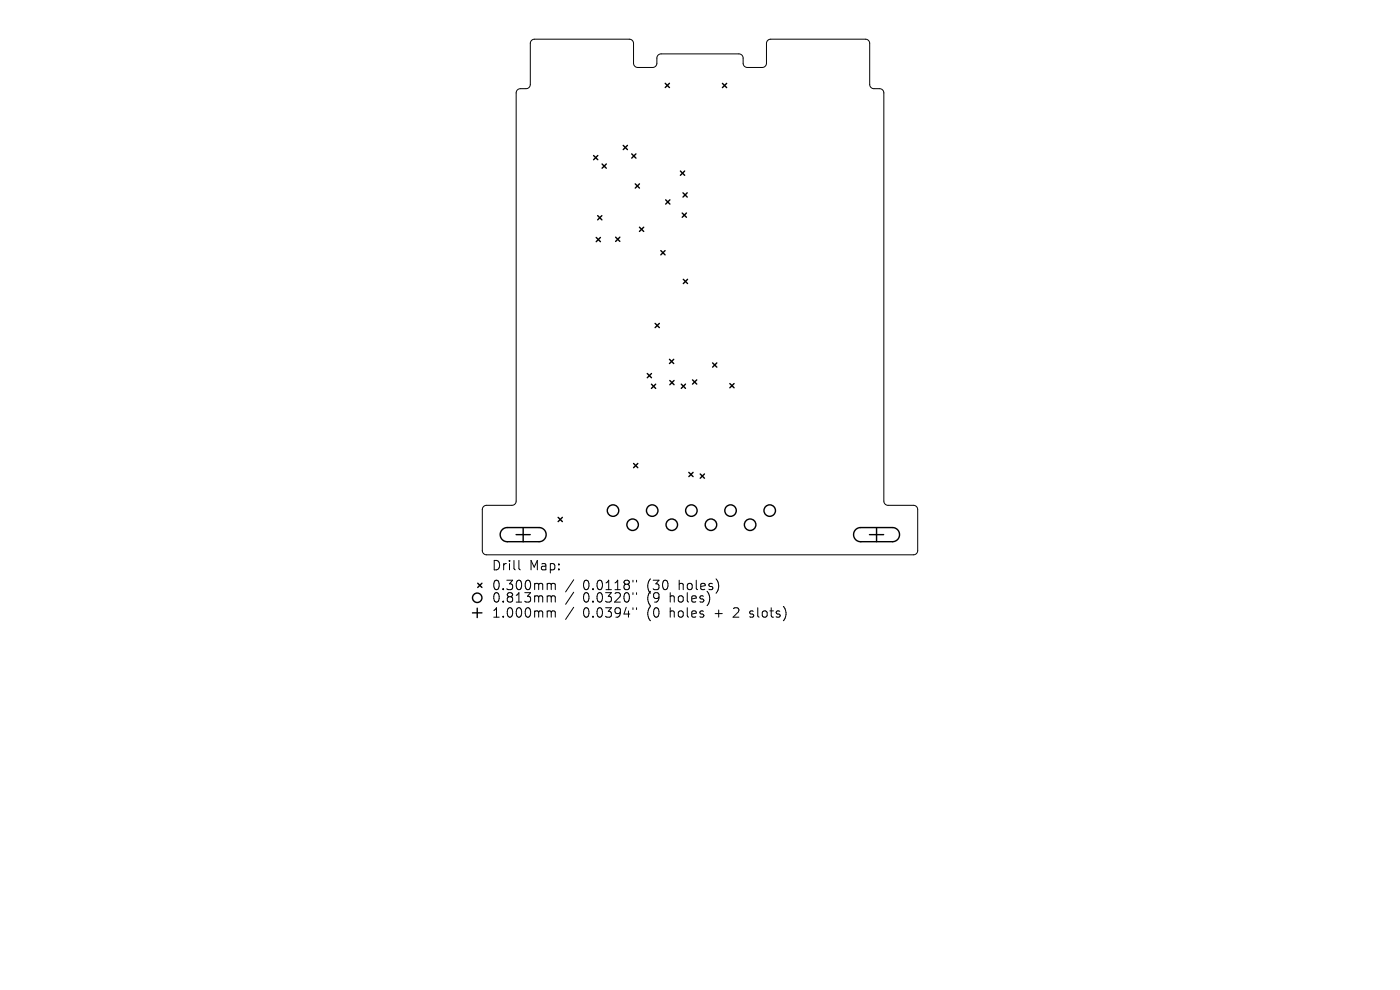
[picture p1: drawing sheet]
<svg xmlns="http://www.w3.org/2000/svg" width="297mm" height="210mm" viewBox="0 0 297 210" stroke-linecap="round" stroke-linejoin="round" font-family="sans-serif">
<defs><g id="words">
<g font-size="2.8">
<text x="104.2" y="121.3">Drill</text>
<text x="104.2" y="125.5">0.300mm</text>
<text x="112.3" y="121.3">Map:</text>
<text x="123.7" y="125.5">0.0118&quot;</text>
<text x="137.4" y="125.5">(30</text>
<text x="144.3" y="125.5">holes)</text>
<text x="104.2" y="128.1">0.813mm</text>
<text x="104.2" y="131.3">1.000mm</text>
<text x="123.7" y="128.1">0.0320&quot;</text>
<text x="123.7" y="131.3">0.0394&quot;</text>
<text x="137.4" y="128.1">(9</text>
<text x="137.4" y="131.3">(0</text>
<text x="142.4" y="128.1">holes)</text>
<text x="142.4" y="131.3">holes</text>
<text x="152.1" y="131.3">+</text>
<text x="156.3" y="131.3">2</text>
<text x="159.9" y="131.3">slots)</text>
</g>
</g></defs>
<g fill="none" stroke="#000" stroke-width=".21">
<path d="M112.8 8.6l.6-.3h20.1a.9 .9 0 0 1 .9 .9v4.2a.9 .9 0 0 0 .9 .9h3.2a.9 .9 0 0 0 .9-.9v-1.1a.9 .9 0 0 1 .9-.9h16.5a.9 .9 0 0 1 .9 .9v1.1a.9 .9 0 0 0 .9 .9h3.1a.9 .9 0 0 0 .9-.9v-4.2a.9 .9 0 0 1 .9-.9h20.1a.9 .9 0 0 1 .9 .9v8.7a.9 .9 0 0 0 .9 .9h1.2a.9 .9 0 0 1 .9 .9v86.6a.9 .9 0 0 0 .9 .9h5.4a.9 .9 0 0 1 .9 .9v8.7a.9 .9 0 0 1-.9 .9h-90.6a.9 .9 0 0 1-.9-.9v-8.7a.9 .9 0 0 1 .9-.9h5.4a.9 .9 0 0 0 .9-.9v-86.6a.9 .9 0 0 1 .9-.9h1.2a.9 .9 0 0 0 .9-.9v-8.7zM110.1 118.9v1.7l.3 .3M116.4 123.7l.4 .1 .1 .2M116.4 126.4h.3l.2 .3M116.4 129.6h.3l.2 .3M116.9 124l.3-.3 .5 .1 .1 1.3M116.9 124v1.1M116.9 126.7v1M116.9 129.9v1M116.9 126.7l.3-.3 .5 .1 .1 1.2M116.9 129.9l.3-.3 .5 .1 .1 1.2M121.7 123l-1.7 2.6"/>
<path d="M121.7 125.6l-1.7 2.6M121.7 128.8l-1.7 2.6M134.3 123.1v.4M134.3 125.7v.4M134.3 128.9v.4M135 123.1v.4M135 125.7v.4M135 128.9v.4M159 130.8l.2 .1M159.1 129.7v.5"/>
</g>
<g fill="none" stroke="#000" stroke-width=".3">
<path d="M141.1 17.7l.9 .9M142 17.7l-.9 .9M153.3 17.7l.9 .9M154.2 17.7l-.9 .9M125.9 33l.9 .9M126.8 33l-.9 .9M127.7 34.8l.9 .9M128.6 34.8l-.9 .9M132.2 30.8l.9 .9M133.1 30.8l-.9 .9M134 32.6l.9 .9M134.8 39l.9 .9"/>
<path d="M134.9 32.6l-.9 .9M135.7 39l-.9 .9M144.3 36.3l.9 .9M145.2 36.3l-.9 .9M126.5 50.4l.9 .9M126.8 45.7l.9 .9M127.4 50.4l-.9 .9M127.7 45.7l-.9 .9M130.6 50.3l.9 .9M131.5 50.3l-.9 .9M135.7 48.2l.9 .9M136.6 48.2l-.9 .9"/>
<path d="M140.2 53.2l.9 .9M141.1 53.2l-.9 .9M141.2 42.4l.9 .9M142.1 42.4l-.9 .9M144.7 45.2l.9 .9M144.9 40.9l.9 .9M145 59.3l.9 .9M145.6 45.2l-.9 .9M145.8 40.9l-.9 .9M145.9 59.3l-.9 .9M137.3 79.2l.9 .9M138.2 79.2l-.9 .9"/>
<path d="M139 68.6l.9 .9M139.9 68.6l-.9 .9M142 76.2l.9 .9M142.9 76.2l-.9 .9M151.2 77l.9 .9M152.1 77l-.9 .9M134.4 98.3l.9 .9M135.3 98.3l-.9 .9M138.2 81.5l.9 .9M139.1 81.5l-.9 .9M142.1 80.7l.9 .9M143 80.7l-.9 .9"/>
<path d="M144.5 81.5l.9 .9M145.4 81.5l-.9 .9M146.9 80.6l.9 .9M147.8 80.6l-.9 .9M154.8 81.4l.9 .9M155.7 81.4l-.9 .9M106.6 112.4l.9-.5h6.9a1.5 1.5 0 0 1 1.5 1.5 1.5 1.5 0 0 1-1.5 1.5h-6.8a1.5 1.5 0 0 1-1.4-.9 1.5 1.5 0 0 1 .4-1.6zM109.5 113.4h3M111 111.9v3M118.4 109.7l.9 .9M119.3 109.7l-.9 .9M146.1 100.2l.9 .9"/>
<path d="M147 100.2l-.9 .9M148.5 100.5l.9 .9M149.4 100.5l-.9 .9M181.5 112.4l1-.5h6.8a1.5 1.5 0 0 1 1.5 1.5 1.5 1.5 0 0 1-1.5 1.5h-6.7a1.5 1.5 0 0 1-1.4-.9 1.5 1.5 0 0 1 .3-1.6zM184.5 113.4h3M186 111.9v3M100.2 130h2M101.2 129v2M101.3 123.7l.9 .9M102.2 123.7l-.9 .9"/>
<circle cx="130.1" cy="108.3" r="1.22"/>
<circle cx="134.2" cy="111.3" r="1.22"/>
<circle cx="138.4" cy="108.3" r="1.22"/>
<circle cx="142.5" cy="111.3" r="1.22"/>
<circle cx="146.7" cy="108.3" r="1.22"/>
<circle cx="150.8" cy="111.3" r="1.22"/>
<circle cx="155" cy="108.3" r="1.22"/>
<circle cx="159.1" cy="111.3" r="1.22"/>
<circle cx="163.3" cy="108.3" r="1.22"/>
<circle cx="101.2" cy="126.8" r="1"/>
</g>
<use href="#words"/>
</svg>
